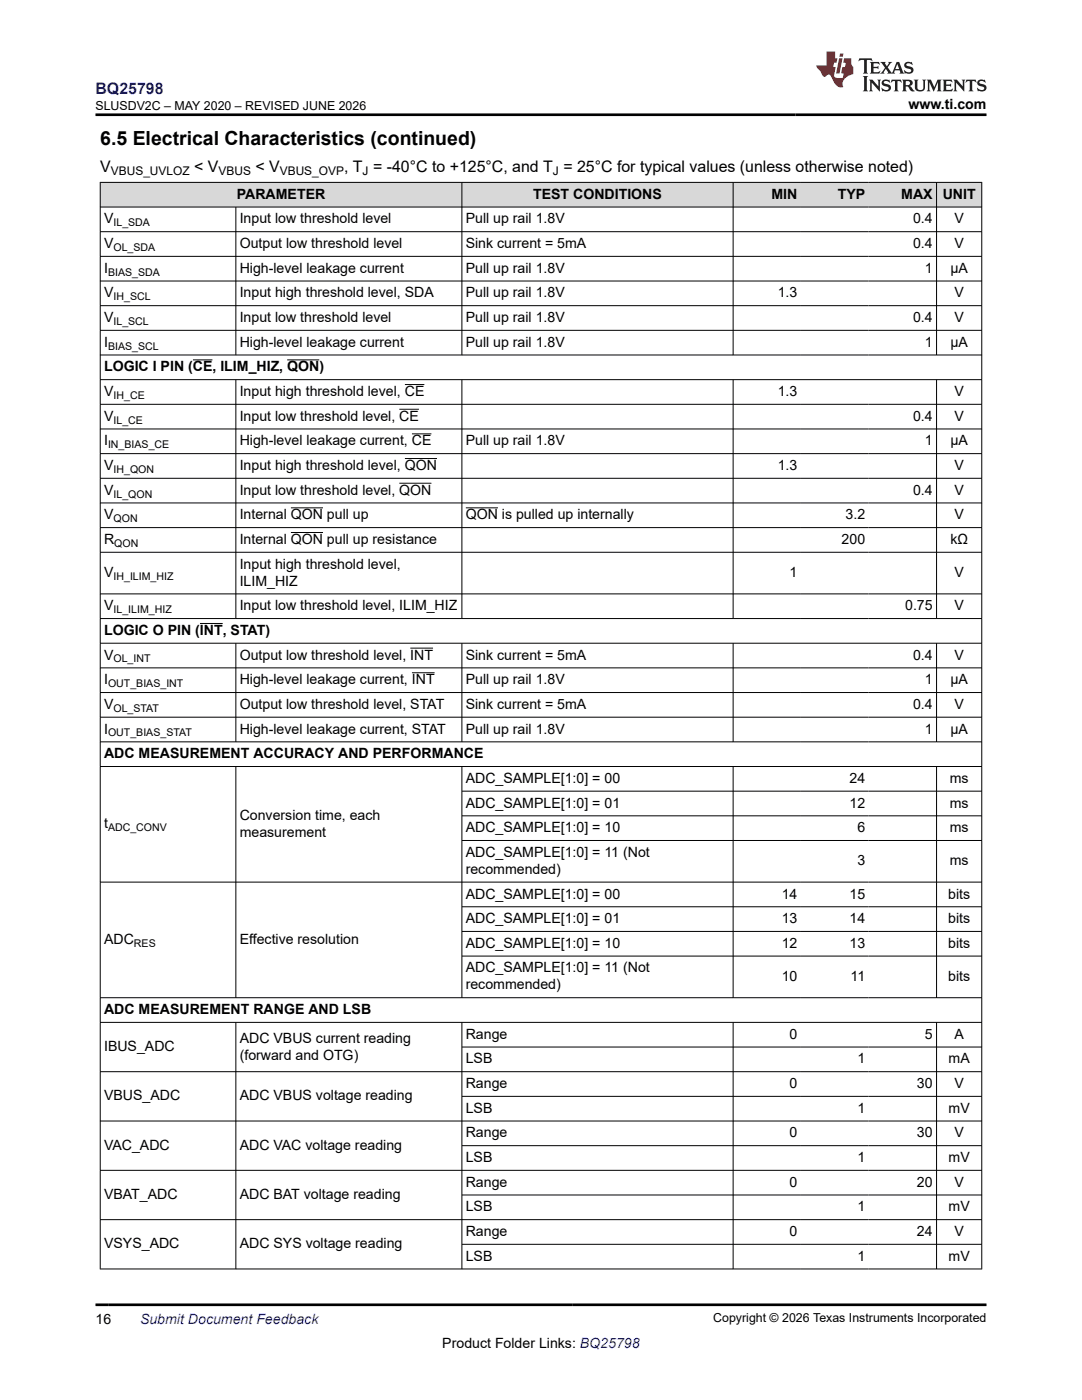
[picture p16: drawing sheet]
<svg xmlns="http://www.w3.org/2000/svg" width="216mm" height="279mm" viewBox="0 0 216 279" stroke-linecap="round" stroke-linejoin="round" font-family="sans-serif">
<defs><g id="words">
<text font-size="3.9" x="20" y="28.8">6.5 Electrical Characteristics (continued)</text>
<text font-size="3.2" fill="#00f" x="19" y="18.7">BQ25798</text>
<g font-size="3.2">
<text x="20" y="34.3">V</text>
<text x="38.7" y="34.3">&lt; V</text>
<text x="51" y="34.3">&lt; V</text>
<text x="68.7" y="34.3">, T = -40°C to +125°C, and T = 25°C for typical values (unless otherwise noted)</text>
</g>
<g font-size="2.8">
<text x="181.3" y="21.8">www.ti.com</text>
<text x="47.2" y="39.7">PARAMETER</text>
<text x="106.4" y="39.7">TEST CONDITIONS</text>
<text x="153.9" y="39.7">MIN</text>
<text x="167.2" y="39.7">TYP</text>
<text x="179.8" y="39.7">MAX</text>
<text x="188.1" y="39.7">UNIT</text>
<text x="20.8" y="44.6">V</text>
<text x="47.8" y="44.6">Input low threshold level</text>
<text x="92.9" y="44.6">Pull up rail 1.8V</text>
<text x="182.2" y="44.6">0.4</text>
<text x="190.4" y="44.6">V</text>
<text x="20.8" y="49.5">V</text>
<text x="47.8" y="49.5">Output low threshold level</text>
<text x="92.9" y="49.5">Sink current = 5mA</text>
<text x="182.2" y="49.5">0.4</text>
<text x="190.4" y="49.5">V</text>
<text x="20.8" y="54.4">I</text>
<text x="20.8" y="59.4">V</text>
<text x="47.8" y="54.4">High-level leakage current</text>
<text x="47.8" y="59.4">Input high threshold level, SDA</text>
<text x="92.9" y="54.4">Pull up rail 1.8V</text>
<text x="92.9" y="59.4">Pull up rail 1.8V</text>
<text x="155.2" y="59.4">1.3</text>
<text x="184.5" y="54.4">1</text>
<text x="189.6" y="54.4">µA</text>
<text x="190.4" y="59.4">V</text>
<text x="20.8" y="64.3">V</text>
<text x="47.8" y="64.3">Input low threshold level</text>
<text x="92.9" y="64.3">Pull up rail 1.8V</text>
<text x="182.2" y="64.3">0.4</text>
<text x="190.4" y="64.3">V</text>
<text x="20.8" y="69.2">I</text>
<text x="47.8" y="69.2">High-level leakage current</text>
<text x="92.9" y="69.2">Pull up rail 1.8V</text>
<text x="184.5" y="69.2">1</text>
<text x="189.6" y="69.2">µA</text>
<text x="20.8" y="74.1">LOGIC I PIN (CE, ILIM_HIZ, QON)</text>
<text x="20.8" y="79">V</text>
<text x="20.8" y="84">V</text>
<text x="47.8" y="79">Input high threshold level, CE</text>
<text x="47.8" y="84">Input low threshold level, CE</text>
<text x="155.2" y="79">1.3</text>
<text x="182.2" y="84">0.4</text>
<text x="190.4" y="79">V</text>
<text x="190.4" y="84">V</text>
<text x="20.8" y="88.9">I</text>
<text x="47.8" y="88.9">High-level leakage current, CE</text>
<text x="92.9" y="88.9">Pull up rail 1.8V</text>
<text x="184.5" y="88.9">1</text>
<text x="189.6" y="88.9">µA</text>
<text x="20.8" y="93.8">V</text>
<text x="47.8" y="93.8">Input high threshold level, QON</text>
<text x="155.2" y="93.8">1.3</text>
<text x="190.4" y="93.8">V</text>
<text x="20.8" y="98.7">V</text>
<text x="47.8" y="98.7">Input low threshold level, QON</text>
<text x="182.2" y="98.7">0.4</text>
<text x="190.4" y="98.7">V</text>
<text x="20.8" y="103.6">V</text>
<text x="47.8" y="103.6">Internal QON pull up</text>
<text x="92.9" y="103.6">QON is pulled up internally</text>
<text x="168.7" y="103.6">3.2</text>
<text x="190.4" y="103.6">V</text>
<text x="20.8" y="108.6">R</text>
<text x="47.8" y="108.6">Internal QON pull up resistance</text>
<text x="47.8" y="113.5">Input high threshold level,</text>
<text x="167.9" y="108.6">200</text>
<text x="189.6" y="108.6">kΩ</text>
<text x="20.8" y="115.2">V</text>
<text x="47.8" y="116.9">ILIM_HIZ</text>
<text x="157.5" y="115.2">1</text>
<text x="190.4" y="115.2">V</text>
<text x="20.8" y="121.8">V</text>
<text x="47.8" y="121.8">Input low threshold level, ILIM_HIZ</text>
<text x="180.6" y="121.8">0.75</text>
<text x="190.4" y="121.8">V</text>
<text x="20.8" y="126.7">LOGIC O PIN (INT, STAT)</text>
<text x="20.8" y="131.6">V</text>
<text x="47.8" y="131.6">Output low threshold level, INT</text>
<text x="92.9" y="131.6">Sink current = 5mA</text>
<text x="182.2" y="131.6">0.4</text>
<text x="190.4" y="131.6">V</text>
<text x="20.8" y="136.6">I</text>
<text x="47.8" y="136.6">High-level leakage current, INT</text>
<text x="92.9" y="136.6">Pull up rail 1.8V</text>
<text x="184.5" y="136.6">1</text>
<text x="189.6" y="136.6">µA</text>
<text x="20.8" y="141.5">V</text>
<text x="47.8" y="141.5">Output low threshold level, STAT</text>
<text x="92.9" y="141.5">Sink current = 5mA</text>
<text x="182.2" y="141.5">0.4</text>
<text x="190.4" y="141.5">V</text>
<text x="20.8" y="146.4">I</text>
<text x="47.8" y="146.4">High-level leakage current, STAT</text>
<text x="92.9" y="146.4">Pull up rail 1.8V</text>
<text x="184.5" y="146.4">1</text>
<text x="189.6" y="146.4">µA</text>
<text x="20.8" y="151.3">ADC MEASUREMENT ACCURACY AND PERFORMANCE</text>
<text x="92.9" y="161.2">ADC_SAMPLE[1:0] = 01</text>
<text x="92.9" y="156.2">ADC_SAMPLE[1:0] = 00</text>
<text x="169.5" y="156.2">24</text>
<text x="169.5" y="161.2">12</text>
<text x="189.5" y="156.2">ms</text>
<text x="189.5" y="161.2">ms</text>
<text x="20.8" y="165.3">t</text>
<text x="47.8" y="163.6">Conversion time, each</text>
<text x="47.8" y="167">measurement</text>
<text x="92.9" y="166.1">ADC_SAMPLE[1:0] = 10</text>
<text x="171.1" y="166.1">6</text>
<text x="189.5" y="166.1">ms</text>
<text x="92.9" y="171">ADC_SAMPLE[1:0] = 11 (Not</text>
<text x="171.1" y="172.7">3</text>
<text x="189.5" y="172.7">ms</text>
<text x="92.9" y="174.4">recommended)</text>
<text x="92.9" y="179.3">ADC_SAMPLE[1:0] = 00</text>
<text x="156" y="179.3">14</text>
<text x="169.5" y="179.3">15</text>
<text x="189.2" y="179.3">bits</text>
<text x="92.9" y="184.2">ADC_SAMPLE[1:0] = 01</text>
<text x="156" y="184.2">13</text>
<text x="169.5" y="184.2">14</text>
<text x="189.2" y="184.2">bits</text>
<text x="20.8" y="188.4">ADC</text>
<text x="47.8" y="188.4">Effective resolution</text>
<text x="92.9" y="189.2">ADC_SAMPLE[1:0] = 10</text>
<text x="156" y="189.2">12</text>
<text x="169.5" y="189.2">13</text>
<text x="189.2" y="189.2">bits</text>
<text x="92.9" y="194.1">ADC_SAMPLE[1:0] = 11 (Not</text>
<text x="92.9" y="197.5">recommended)</text>
<text x="156" y="195.8">10</text>
<text x="169.7" y="195.8">11</text>
<text x="189.2" y="195.8">bits</text>
<text x="20.8" y="202.4">ADC MEASUREMENT RANGE AND LSB</text>
<text x="20.8" y="209.8">IBUS_ADC</text>
<text x="47.8" y="208.1">ADC VBUS current reading</text>
<text x="92.9" y="207.3">Range</text>
<text x="157.5" y="207.3">0</text>
<text x="184.5" y="207.3">5</text>
<text x="190.4" y="207.3">A</text>
<text x="47.8" y="211.5">(forward and OTG)</text>
<text x="92.9" y="212.2">LSB</text>
<text x="171.1" y="212.2">1</text>
<text x="189.3" y="212.2">mA</text>
<text x="20.8" y="219.6">VBUS_ADC</text>
<text x="47.8" y="219.6">ADC VBUS voltage reading</text>
<text x="92.9" y="217.2">Range</text>
<text x="157.5" y="217.2">0</text>
<text x="183" y="217.2">30</text>
<text x="190.4" y="217.2">V</text>
<text x="92.9" y="222.1">LSB</text>
<text x="92.9" y="227">Range</text>
<text x="157.5" y="227">0</text>
<text x="171.1" y="222.1">1</text>
<text x="183" y="227">30</text>
<text x="189.3" y="222.1">mV</text>
<text x="190.4" y="227">V</text>
<text x="20.8" y="229.5">VAC_ADC</text>
<text x="47.8" y="229.5">ADC VAC voltage reading</text>
<text x="92.9" y="231.9">LSB</text>
<text x="171.1" y="231.9">1</text>
<text x="189.3" y="231.9">mV</text>
<text x="20.8" y="239.3">VBAT_ADC</text>
<text x="47.8" y="239.3">ADC BAT voltage reading</text>
<text x="92.9" y="236.8">Range</text>
<text x="157.5" y="236.8">0</text>
<text x="183" y="236.8">20</text>
<text x="190.4" y="236.8">V</text>
<text x="92.9" y="241.8">LSB</text>
<text x="171.1" y="241.8">1</text>
<text x="189.3" y="241.8">mV</text>
<text x="20.8" y="249.1">VSYS_ADC</text>
<text x="47.8" y="249.1">ADC SYS voltage reading</text>
<text x="92.9" y="251.6">LSB</text>
<text x="92.9" y="246.7">Range</text>
<text x="157.5" y="246.7">0</text>
<text x="171.1" y="251.6">1</text>
<text x="183" y="246.7">24</text>
<text x="189.3" y="251.6">mV</text>
<text x="190.4" y="246.7">V</text>
<text x="19" y="264.2">16</text>
<text x="88.3" y="269">Product Folder Links: BQ25798</text>
</g>
<text font-size="2.8" fill="#00f" x="27.9" y="264.2">Submit Document Feedback</text>
<g font-size="2.5">
<text x="19" y="21.9">SLUSDV2C – MAY 2020 – REVISED JUNE 2026</text>
<text x="142.3" y="263.9">Copyright © 2026 Texas Instruments Incorporated</text>
</g>
<g font-size="2.4">
<text x="22.1" y="34.9">VBUS_UVLOZ</text>
<text x="43.6" y="34.9">VBUS</text>
<text x="55.8" y="34.9">VBUS_OVP</text>
<text x="72.4" y="34.9">J</text>
<text x="110.3" y="34.9">J</text>
</g>
<g font-size="2.1">
<text x="22.6" y="45.2">IL_SDA</text>
<text x="22.6" y="50.1">OL_SDA</text>
<text x="21.6" y="55">BIAS_SDA</text>
<text x="22.6" y="59.9">IH_SCL</text>
<text x="22.6" y="64.8">IL_SCL</text>
<text x="21.6" y="69.8">BIAS_SCL</text>
<text x="22.6" y="79.6">IH_CE</text>
<text x="21.6" y="89.4">IN_BIAS_CE</text>
<text x="22.6" y="84.5">IL_CE</text>
<text x="22.6" y="94.4">IH_QON</text>
<text x="22.6" y="99.3">IL_QON</text>
<text x="22.6" y="104.2">QON</text>
<text x="22.8" y="109.1">QON</text>
<text x="22.6" y="115.7">IH_ILIM_HIZ</text>
<text x="22.6" y="122.4">IL_ILIM_HIZ</text>
<text x="21.6" y="137.1">OUT_BIAS_INT</text>
<text x="22.6" y="132.2">OL_INT</text>
<text x="22.6" y="142">OL_STAT</text>
<text x="21.6" y="147">OUT_BIAS_STAT</text>
<text x="21.6" y="165.9">ADC_CONV</text>
<text x="26.7" y="189">RES</text>
</g>
</g></defs>
<g fill="#d8d8d8">
<path d="M20 36.4h175.9v4.9h-175.9z" fill-rule="evenodd"/>
<path d="M20.1 36.5h72v4.8h-72z" fill-rule="evenodd"/>
<path d="M92.2 36.5h54v4.8h-54z" fill-rule="evenodd"/>
<path d="M146.3 36.5h13.5v4.8h-13.5z" fill-rule="evenodd"/>
<path d="M159.8 36.5h13.5v4.8h-13.5z" fill-rule="evenodd"/>
<path d="M173.3 36.5h13.5v4.8h-13.5z" fill-rule="evenodd"/>
<path d="M186.9 36.5h8.9v4.8h-8.9z" fill-rule="evenodd"/>
</g>
<g fill="none" stroke="#000" stroke-width=".2">
<path d="M19.9 36.4h176.1M20 36.3v217M92.2 36.3v34.6M146.3 36.3v34.6M186.9 36.3v34.6M195.9 36.3v217M19.9 41.3h176.1M19.9 46.2h176.1M19.9 51.2h176.1M19.9 56.1h176.1M47.1 41.3v29.6M19.9 61h176.1"/>
<path d="M19.9 65.9h176.1M19.9 70.8h176.1M19.9 75.8h176.1M38.5 71.8h3.9M47.1 75.8v47.7M57.3 71.8h6.4M80.8 76.7h3.9M92.2 75.8v47.7M146.3 75.8v47.7M186.9 75.8v47.7M19.9 80.7h176.1M19.9 85.6h176.1"/>
<path d="M19.9 90.5h176.1M19.9 95.5h176.1M79.7 81.7h3.9M79.7 96.4h6.4M80.8 91.5h6.4M82.2 86.6h3.9M19.9 100.4h176.1M19.9 105.3h176.1M19.9 110.2h176.1M19.9 118.5h176.1M58 101.4h6.5M58 106.3h6.5"/>
<path d="M92.9 101.4h6.5M19.9 123.4h176.1M19.9 128.4h176.1M19.9 133.3h176.1M19.9 138.2h176.1M39.9 124.4h4.5M47.1 128.4v19.7M81.9 129.3h4.5M82.2 134.3h4.5M92.2 128.4v19.7M146.3 128.4v19.7M186.9 128.4v19.7"/>
<path d="M19.9 143.1h176.1M19.9 148.1h176.1M19.9 153h176.1M47.1 153v46.2M92.2 153v46.2M92.2 157.9h103.8M146.3 153v46.2M186.9 153v46.2M19.9 176h176.1M92.2 162.8h103.8M92.2 167.7h103.8M19.9 199.1h176.1"/>
<path d="M92.2 181h103.8M92.2 185.9h103.8M92.2 190.8h103.8M19.9 204h176.1M19.9 213.9h176.1M47.1 204v49.3M92.2 204v49.3M92.2 209h103.8M92.2 218.8h103.8M146.3 204v49.3M186.9 204v49.3M19.9 233.6h176.1"/>
<path d="M92.2 228.6h103.8M92.2 238.5h103.8M196 223.7h-176.1M19.9 243.4h176.1M19.9 253.3h176.1M92.2 248.3h103.8"/>
</g>
<path d="M171.5 11.6l-.2 .6 .5-.2h.6v.1v2.2l-.2 .4h1l-.2-.4v-2.2v-.1h.5l.6 .2-.2-.6zM173.6 12.4l.2 .3v1.6l-.2 .4h1.9l.1-.6a1.08 1.08 0 0 1-1.3 .2v-.7h.6l.4 .2v-.7l-.4 .2h-.6v-.5l.2-.2a1 1 0 0 1 1 .3l-.1-.5zM175.7 12.4l.9 1.1-1 1.2h.9l-.2-.2 .5-.8 .4 .8-.2 .2h1.6l-.2-.2 .2-.5h.9l.1 .5-.1 .2h.9l-.2-.4-.8-1.9h-.5l-.9 2.1-.9-1.1 .9-1h-.8l.2 .2-.4 .6-.4-.6 .2-.2zM179 12.8l.4 1h-.7zM180.7 12.5a.65 .65 0 0 0-.2 .7 .65 .65 0 0 0 .6 .5l.6 .1 .1 .3a.79 .79 0 0 1-.7 .4 .79 .79 0 0 1-.7-.5l.1 .7 .2-.1a.93 .93 0 0 0 1.1 0 .93 .93 0 0 0 .4-.9 1.46 1.46 0 0 0-1.2-.6l-.1-.3a1.09 1.09 0 0 1 1.2 .2l-.2-.6-.1 .1-.5-.2zM172.2 15.2l.2 .4v2.2l-.2 .4h1l-.2-.4v-2.2l.2-.4zM173.4 15.9l.2 .4v1.5l-.2 .4h.8l-.3-.4 .1-1.3 1.6 1.8v-2l.2-.4h-.7l.1 .2 .1 1.1-1.2-1.3zM176.2 16a.65 .65 0 0 0-.2 .8 .65 .65 0 0 0 .6 .4l.6 .2 .1 .2a.79 .79 0 0 1-.7 .4 .79 .79 0 0 1-.7-.5l.1 .7 .2-.1a.93 .93 0 0 0 1.1 .1 .93 .93 0 0 0 .4-1 1.46 1.46 0 0 0-1.2-.5l-.1-.4a1.09 1.09 0 0 1 1.2 .2l-.1-.6-.2 .1-.5-.1zM177.9 15.9l-.1 .6a.63 .63 0 0 1 .8-.3v1.6l-.3 .4h1l-.2-.4v-1.6a.66 .66 0 0 1 .8 .3l-.1-.6zM180 15.9l.2 .4v1.5l-.2 .4h1l-.2-.2-.1-.7h.5l.1 .2a.79 .79 0 0 0 1.2 .6l-1-.9a.61 .61 0 0 0 .6-.6 .61 .61 0 0 0-.5-.7zM180.8 16.2h.1a.47 .47 0 0 1 .5 .1 .47 .47 0 0 1 .1 .5l-.1 .1-.7 .1zM182.3 15.9l.2 .2a2.27 2.27 0 0 0 .4 2 1.04 1.04 0 0 0 1.7-.7v-1.3l.2-.2h-.8l.2 .4v1.1a.6 .6 0 0 1-.6 .6 .6 .6 0 0 1-.6-.6v-1.1l.3-.4zM184.9 15.9l.2 .4v1.5l-.2 .4h.8l-.3-.4v-1.4l.9 1.9 .9-1.9v1.4l-.3 .4h1l-.2-.4v-1.5l.2-.4h-.8l-.7 1.5-.6-1.5zM188.1 15.9l.2 .4v1.5l-.2 .4h1.9l.1-.6a1.09 1.09 0 0 1-1.3 .2v-.7h.6l.4 .2v-.6l-.4 .2h-.6v-.6l.2-.1a1.01 1.01 0 0 1 1 .3l-.1-.6zM190.2 15.9l.3 .4v1.5l-.3 .4h.8l-.2-.4v-1.3l1.6 1.8v-2l.2-.4h-.7l.2 .2v1.1l-1.2-1.3zM192.8 15.9l-.1 .6a.63 .63 0 0 1 .8-.3v1.6l-.3 .4h1l-.2-.4v-1.6a.66 .66 0 0 1 .8 .3l-.1-.6zM195.2 16a.65 .65 0 0 0-.2 .8 .65 .65 0 0 0 .6 .4l.6 .2 .2 .2a.79 .79 0 0 1-.7 .4 .79 .79 0 0 1-.7-.5l.1 .7 .2-.1a.93 .93 0 0 0 1 .1 .93 .93 0 0 0 .5-1 1.46 1.46 0 0 0-1.3-.5v-.4a1.09 1.09 0 0 1 1.2 .2l-.2-.6-.2 .1-.5-.1z" fill="#231f20"/>
<path d="M164.9 10.3v2.7h-2l.1 .4 .8 1a.95 .95 0 0 0 1 .9 .59 .59 0 0 1 .5-.4 .59 .59 0 0 1 .5 .3l.4 .8a1.59 1.59 0 0 0 2.1 1.4 1.61 1.61 0 0 1 1-2.3l1-.3-.1-1.5a1.59 1.59 0 0 1-.3-1.7h-1.5l-.2 .9h.6l-.2 .9h-.5l-.2 .9v.3l.4 .1-.1 .9h-.7a.73 .73 0 0 1-1-.7l.3-1.5h-.5l.1-.9h.5l.2-.9h-.5v-1.3zM167.4 11.6l-.6 3.1h.7l.6-3.1zM167.6 10.7l-.1 .6h.7l.1-.6z" fill="#ed1c24"/>
<path d="M19 22.9h177.8M19 260.4h177.8" fill="none" stroke="#000" stroke-width=".53"/>
<use href="#words"/>
</svg>
